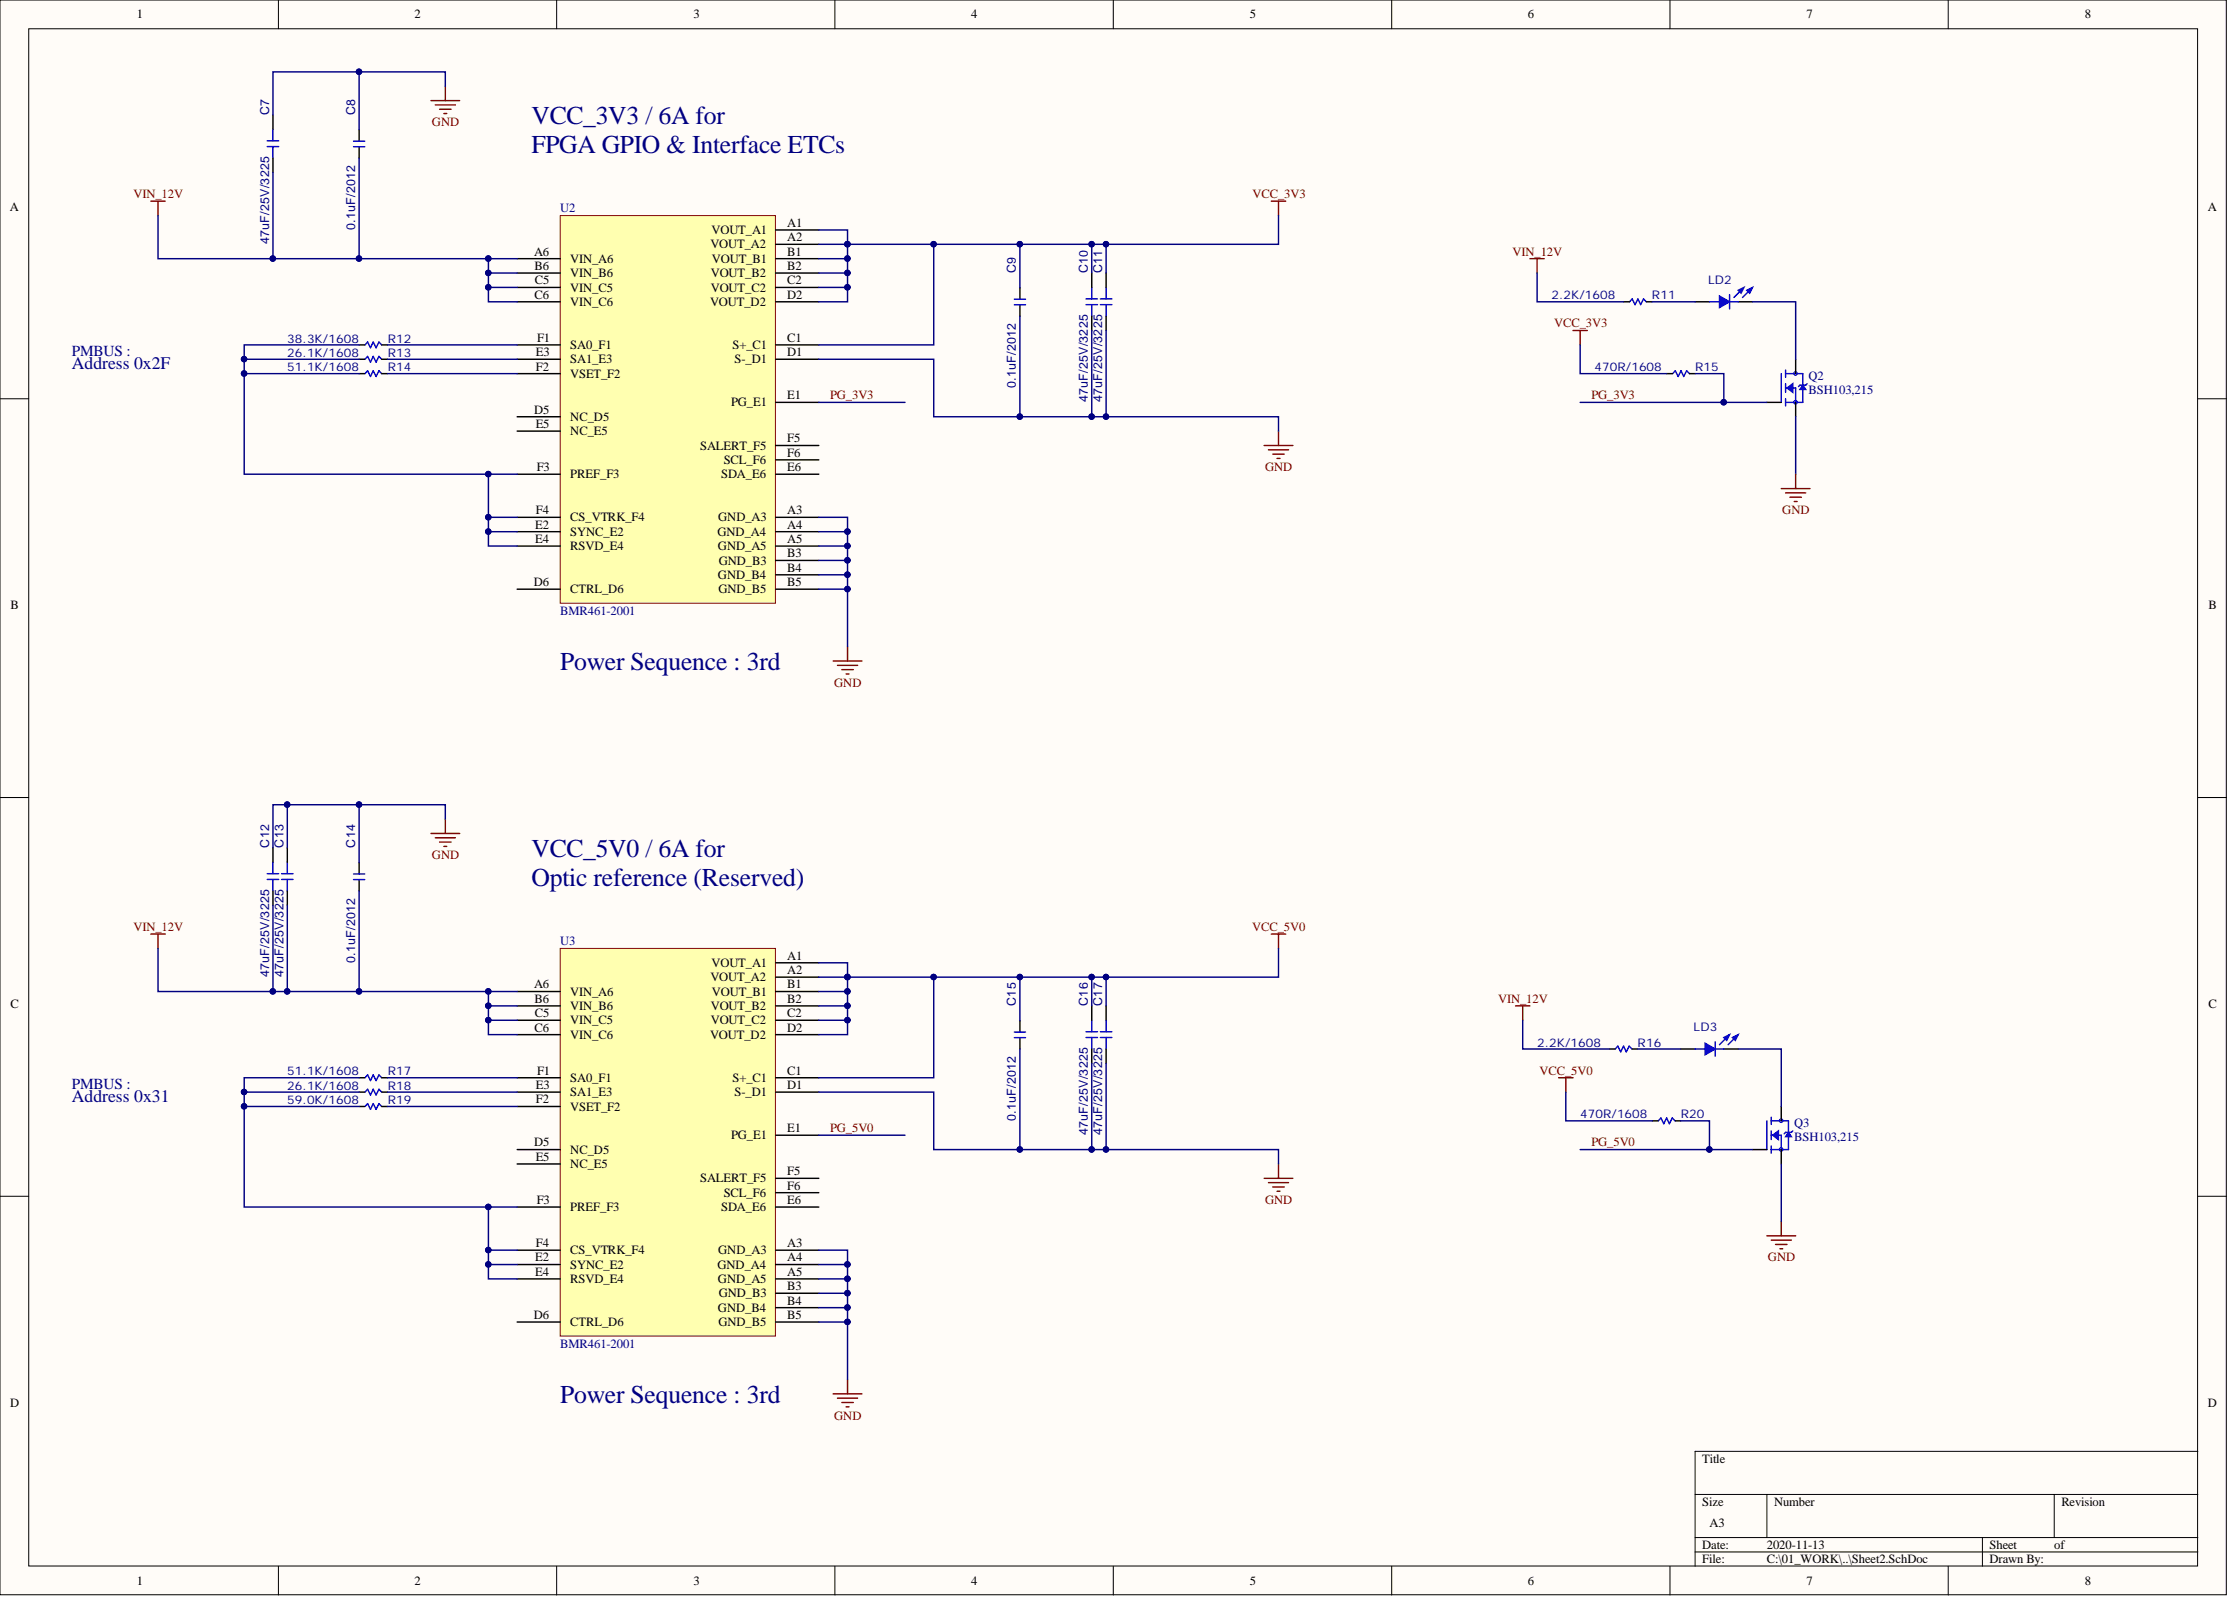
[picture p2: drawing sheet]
<svg xmlns="http://www.w3.org/2000/svg" width="393mm" height="282mm" viewBox="0 0 393 282" stroke-linecap="round" stroke-linejoin="round" font-family="sans-serif">
<defs><g id="words">
<g font-size="4.5" fill="#000080">
<text x="93.8" y="21.9">VCC_3V3 / 6A for</text>
<text x="93.8" y="26.9">FPGA GPIO &amp; Interface ETCs</text>
<text x="98.8" y="118.2">Power Sequence : 3rd</text>
<text x="93.8" y="151.1">VCC_5V0 / 6A for</text>
<text x="93.8" y="156.2">Optic reference (Reserved)</text>
<text x="98.8" y="247.4">Power Sequence : 3rd</text>
</g>
<g font-size="3.1" fill="#000080">
<text x="12.7" y="65.1">Address 0x2F</text>
<text x="12.7" y="194.4">Address 0x31</text>
</g>
<g font-size="2.7" fill="#000080">
<text x="12.7" y="62.8">PMBUS :</text>
<text x="12.7" y="192.1">PMBUS :</text>
</g>
<g font-size="2.2">
<text x="24.1" y="3.3">1</text>
<text x="73.1" y="3.3">2</text>
<text x="122.3" y="3.3">3</text>
<text x="171.3" y="3.3">4</text>
<text x="220.5" y="3.3">5</text>
<text x="269.5" y="3.3">6</text>
<text x="318.6" y="3.3">7</text>
<text x="367.7" y="3.3">8</text>
<text x="1.7" y="37.2">A</text>
<text x="125.5" y="41.3">VOUT_A1</text>
<text x="138.9" y="40">A1</text>
<text x="389.4" y="37.2">A</text>
<text x="94.2" y="45.1">A6</text>
<text x="94.3" y="47.6">B6</text>
<text x="100.6" y="46.3">VIN_A6</text>
<text x="125.3" y="43.8">VOUT_A2</text>
<text x="125.6" y="46.3">VOUT_B1</text>
<text x="138.9" y="42.5">A2</text>
<text x="138.9" y="45.1">B1</text>
<text x="138.9" y="47.6">B2</text>
<text x="94.3" y="52.7">C6</text>
<text x="94.4" y="50.2">C5</text>
<text x="100.6" y="48.9">VIN_B6</text>
<text x="100.6" y="51.4">VIN_C5</text>
<text x="100.6" y="54">VIN_C6</text>
<text x="125.2" y="54">VOUT_D2</text>
<text x="125.4" y="48.9">VOUT_B2</text>
<text x="125.4" y="51.4">VOUT_C2</text>
<text x="138.9" y="50.2">C2</text>
<text x="138.9" y="52.7">D2</text>
<text x="94.5" y="62.8">E3</text>
<text x="94.5" y="65.4">F2</text>
<text x="94.7" y="60.3">F1</text>
<text x="100.6" y="61.6">SA0_F1</text>
<text x="100.6" y="64.1">SA1_E3</text>
<text x="129.2" y="61.6">S+_C1</text>
<text x="129.6" y="64.1">S-_D1</text>
<text x="138.9" y="60.3">C1</text>
<text x="138.9" y="62.8">D1</text>
<text x="100.6" y="66.6">VSET_F2</text>
<text x="128.9" y="71.7">PG_E1</text>
<text x="138.9" y="70.4">E1</text>
<text x="94.2" y="73">D5</text>
<text x="94.5" y="75.5">E5</text>
<text x="100.6" y="74.2">NC_D5</text>
<text x="100.6" y="76.8">NC_E5</text>
<text x="94.7" y="83.1">F3</text>
<text x="123.5" y="79.3">SALERT_F5</text>
<text x="127.7" y="81.8">SCL_F6</text>
<text x="138.9" y="78">F5</text>
<text x="138.9" y="80.6">F6</text>
<text x="138.9" y="83.1">E6</text>
<text x="100.6" y="84.4">PREF_F3</text>
<text x="127.2" y="84.4">SDA_E6</text>
<text x="94.4" y="93.2">E2</text>
<text x="94.4" y="95.8">E4</text>
<text x="94.5" y="90.7">F4</text>
<text x="100.6" y="92">CS_VTRK_F4</text>
<text x="100.6" y="94.5">SYNC_E2</text>
<text x="126.6" y="94.5">GND_A4</text>
<text x="126.7" y="92">GND_A3</text>
<text x="138.9" y="90.7">A3</text>
<text x="138.9" y="93.2">A4</text>
<text x="138.9" y="95.8">A5</text>
<text x="100.6" y="97">RSVD_E4</text>
<text x="126.6" y="97">GND_A5</text>
<text x="126.8" y="99.6">GND_B3</text>
<text x="138.9" y="98.3">B3</text>
<text x="138.9" y="100.8">B4</text>
<text x="1.9" y="107.5">B</text>
<text x="94.2" y="103.4">D6</text>
<text x="100.6" y="104.6">CTRL_D6</text>
<text x="126.6" y="102.1">GND_B4</text>
<text x="126.7" y="104.6">GND_B5</text>
<text x="138.9" y="103.4">B5</text>
<text x="389.6" y="107.5">B</text>
<text x="125.3" y="173.1">VOUT_A2</text>
<text x="125.5" y="170.5">VOUT_A1</text>
<text x="138.9" y="169.3">A1</text>
<text x="138.9" y="171.8">A2</text>
<text x="1.8" y="177.8">C</text>
<text x="94.2" y="174.3">A6</text>
<text x="94.3" y="176.9">B6</text>
<text x="94.4" y="179.4">C5</text>
<text x="100.6" y="175.6">VIN_A6</text>
<text x="100.6" y="178.1">VIN_B6</text>
<text x="125.4" y="178.1">VOUT_B2</text>
<text x="125.6" y="175.6">VOUT_B1</text>
<text x="138.9" y="174.3">B1</text>
<text x="138.9" y="176.9">B2</text>
<text x="138.9" y="179.4">C2</text>
<text x="389.5" y="177.8">C</text>
<text x="94.3" y="182">C6</text>
<text x="100.6" y="180.7">VIN_C5</text>
<text x="100.6" y="183.2">VIN_C6</text>
<text x="125.2" y="183.2">VOUT_D2</text>
<text x="125.4" y="180.7">VOUT_C2</text>
<text x="138.9" y="182">D2</text>
<text x="94.7" y="189.6">F1</text>
<text x="100.6" y="190.8">SA0_F1</text>
<text x="129.2" y="190.8">S+_C1</text>
<text x="138.9" y="189.6">C1</text>
<text x="94.5" y="192.1">E3</text>
<text x="94.5" y="194.6">F2</text>
<text x="100.6" y="193.4">SA1_E3</text>
<text x="100.6" y="195.9">VSET_F2</text>
<text x="129.6" y="193.4">S-_D1</text>
<text x="138.9" y="192.1">D1</text>
<text x="94.2" y="202.2">D5</text>
<text x="100.6" y="203.5">NC_D5</text>
<text x="128.9" y="201">PG_E1</text>
<text x="138.9" y="199.7">E1</text>
<text x="94.5" y="204.8">E5</text>
<text x="100.6" y="206">NC_E5</text>
<text x="123.5" y="208.6">SALERT_F5</text>
<text x="138.9" y="207.3">F5</text>
<text x="138.9" y="209.8">F6</text>
<text x="94.7" y="212.4">F3</text>
<text x="100.6" y="213.6">PREF_F3</text>
<text x="127.2" y="213.6">SDA_E6</text>
<text x="127.7" y="211.1">SCL_F6</text>
<text x="138.9" y="212.4">E6</text>
<text x="94.5" y="220">F4</text>
<text x="100.6" y="221.2">CS_VTRK_F4</text>
<text x="126.7" y="221.2">GND_A3</text>
<text x="138.9" y="220">A3</text>
<text x="94.4" y="222.5">E2</text>
<text x="94.4" y="225">E4</text>
<text x="100.6" y="223.8">SYNC_E2</text>
<text x="100.6" y="226.3">RSVD_E4</text>
<text x="126.6" y="223.8">GND_A4</text>
<text x="126.6" y="226.3">GND_A5</text>
<text x="138.9" y="222.5">A4</text>
<text x="138.9" y="225">A5</text>
<text x="138.9" y="227.6">B3</text>
<text x="94.2" y="232.6">D6</text>
<text x="100.6" y="233.9">CTRL_D6</text>
<text x="126.6" y="231.4">GND_B4</text>
<text x="126.7" y="233.9">GND_B5</text>
<text x="126.8" y="228.8">GND_B3</text>
<text x="138.9" y="230.1">B4</text>
<text x="138.9" y="232.6">B5</text>
<text x="1.8" y="248.2">D</text>
<text x="389.5" y="248.2">D</text>
<text x="300.3" y="258">Title</text>
<text x="300.3" y="265.6">Size</text>
<text x="301.5" y="269.4">A3</text>
<text x="312.9" y="265.6">Number</text>
<text x="363.6" y="265.6">Revision</text>
<text x="300.3" y="273.2">Date:</text>
<text x="300.3" y="275.7">File:</text>
<text x="311.7" y="273.2">2020-11-13</text>
<text x="311.7" y="275.7">C:\01_WORK\..\Sheet2.SchDoc</text>
<text x="350.9" y="273.2">Sheet</text>
<text x="350.9" y="275.7">Drawn By:</text>
<text x="362.3" y="273.2">of</text>
<text x="24.1" y="279.5">1</text>
<text x="73.1" y="279.5">2</text>
<text x="122.3" y="279.5">3</text>
<text x="171.3" y="279.5">4</text>
<text x="220.5" y="279.5">5</text>
<text x="269.5" y="279.5">6</text>
<text x="318.6" y="279.5">7</text>
<text x="367.7" y="279.5">8</text>
</g>
<g font-size="2.2" fill="#000080">
<text x="47.5" y="20.3" transform="rotate(-90 47.5 20.3)">C7</text>
<text x="62.7" y="20.3" transform="rotate(-90 62.7 20.3)">C8</text>
<text x="62.7" y="40.6" transform="rotate(-90 62.7 40.6)">0.1uF/2012</text>
<text x="98.8" y="37.5">U2</text>
<text x="47.5" y="43.1" transform="rotate(-90 47.5 43.1)">47uF/25V/3225</text>
<text x="179.2" y="48.2" transform="rotate(-90 179.2 48.2)">C9</text>
<text x="191.9" y="48.2" transform="rotate(-90 191.9 48.2)">C10</text>
<text x="194.4" y="48.2" transform="rotate(-90 194.4 48.2)">C11</text>
<text x="179.2" y="68.4" transform="rotate(-90 179.2 68.4)">0.1uF/2012</text>
<text x="191.9" y="71" transform="rotate(-90 191.9 71)">47uF/25V/3225</text>
<text x="194.4" y="71" transform="rotate(-90 194.4 71)">47uF/25V/3225</text>
<text x="319" y="67">Q2</text>
<text x="319" y="69.5">BSH103,215</text>
<text x="98.8" y="108.4">BMR461-2001</text>
<text x="47.5" y="149.5" transform="rotate(-90 47.5 149.5)">C12</text>
<text x="50" y="149.5" transform="rotate(-90 50 149.5)">C13</text>
<text x="62.7" y="149.5" transform="rotate(-90 62.7 149.5)">C14</text>
<text x="98.8" y="166.7">U3</text>
<text x="47.5" y="172.4" transform="rotate(-90 47.5 172.4)">47uF/25V/3225</text>
<text x="50" y="172.4" transform="rotate(-90 50 172.4)">47uF/25V/3225</text>
<text x="62.7" y="169.8" transform="rotate(-90 62.7 169.8)">0.1uF/2012</text>
<text x="179.2" y="177.4" transform="rotate(-90 179.2 177.4)">C15</text>
<text x="191.9" y="177.4" transform="rotate(-90 191.9 177.4)">C16</text>
<text x="194.4" y="177.4" transform="rotate(-90 194.4 177.4)">C17</text>
<text x="179.2" y="197.7" transform="rotate(-90 179.2 197.7)">0.1uF/2012</text>
<text x="191.9" y="200.2" transform="rotate(-90 191.9 200.2)">47uF/25V/3225</text>
<text x="194.4" y="200.2" transform="rotate(-90 194.4 200.2)">47uF/25V/3225</text>
<text x="316.5" y="198.8">Q3</text>
<text x="316.5" y="201.3">BSH103,215</text>
<text x="98.8" y="237.7">BMR461-2001</text>
</g>
<g font-size="2.2" fill="#800000">
<text x="76.2" y="22.3">GND</text>
<text x="23.5" y="34.9">VIN_12V</text>
<text x="220.9" y="34.9">VCC_3V3</text>
<text x="266.8" y="45.1">VIN_12V</text>
<text x="274.1" y="57.8">VCC_3V3</text>
<text x="146.4" y="70.4">PG_3V3</text>
<text x="280.7" y="70.4">PG_3V3</text>
<text x="223.2" y="83.1">GND</text>
<text x="314.4" y="90.7">GND</text>
<text x="147.1" y="121.1">GND</text>
<text x="76.2" y="151.5">GND</text>
<text x="23.5" y="164.2">VIN_12V</text>
<text x="220.9" y="164.2">VCC_5V0</text>
<text x="264.3" y="176.9">VIN_12V</text>
<text x="271.6" y="189.6">VCC_5V0</text>
<text x="146.4" y="199.7">PG_5V0</text>
<text x="280.7" y="202.2">PG_5V0</text>
<text x="223.2" y="212.4">GND</text>
<text x="311.8" y="222.5">GND</text>
<text x="147.1" y="250.4">GND</text>
</g>
<g font-size="2.1" fill="#000080">
<text x="273.7" y="52.8">2.2K/1608</text>
<text x="291.4" y="52.8">R11</text>
<text x="301.3" y="50">LD2</text>
<text x="50.7" y="60.4">38.3K/1608</text>
<text x="50.7" y="63">26.1K/1608</text>
<text x="50.7" y="65.5">51.1K/1608</text>
<text x="68.4" y="60.4">R12</text>
<text x="68.4" y="63">R13</text>
<text x="68.4" y="65.5">R14</text>
<text x="281.3" y="65.5">470R/1608</text>
<text x="299" y="65.5">R15</text>
<text x="271.1" y="184.6">2.2K/1608</text>
<text x="288.9" y="184.6">R16</text>
<text x="298.7" y="181.8">LD3</text>
<text x="50.7" y="189.7">51.1K/1608</text>
<text x="68.4" y="189.7">R17</text>
<text x="50.7" y="192.2">26.1K/1608</text>
<text x="50.7" y="194.8">59.0K/1608</text>
<text x="68.4" y="192.2">R18</text>
<text x="68.4" y="194.8">R19</text>
<text x="278.7" y="197.3">470R/1608</text>
<text x="296.5" y="197.3">R20</text>
</g>
</g></defs>
<g fill="#fffcf8" stroke="#000" stroke-width=".18">
<path d="M0 0h392.7v281.3h-392.7z"/>
<path d="M5.1 5.1h382.5v271.1h-382.5z"/>
</g>
<g fill="none" stroke="#000" stroke-width=".18">
<path d="M49.1 0v5.1M98.2 0v5.1M147.3 0v5.1M196.4 0v5.1M245.5 0v5.1M294.6 0v5.1M343.6 0v5.1M0 70.3h5.1M387.7 70.3h5M0 140.7h5.1M387.7 140.7h5M0 211h5.1"/>
<path d="M387.7 211h5M387.7 256h-88.7v20.3M49.1 276.3v5M98.2 276.3v5M147.3 276.3v5M196.4 276.3v5M245.5 276.3v5M294.6 276.3v5M299 263.6h88.7M299 271.2h88.7M299 273.7h88.7M311.7 263.6v7.6"/>
<path d="M343.6 276.3v5M349.7 271.2v5.1M362.3 263.6v7.6"/>
</g>
<path d="M98.8 38h38v68.4h-38z" fill="#ffffb0" stroke="#800000" stroke-width=".18"/>
<g fill="none" stroke="#000" stroke-width=".25">
<path d="M48.1 20.3v2.5M48.1 27.9v2.5M63.3 22.9v2M63.3 25.9v2M91.2 45.6h7.6M91.2 48.2h7.6M91.2 50.7h7.6M91.2 53.2h7.6M136.8 45.6h7.6M136.8 48.2h7.6M136.8 50.7h7.6M136.8 53.2h7.6"/>
<path d="M136.8 40.6h7.6M136.8 43.1h7.6M179.9 50.8v2M179.9 53.8v2M192.6 48.2v2.5M192.6 55.8v2.5M195.1 48.2v2.5M195.1 55.8v2.5M63.3 60.8h1M63.3 63.4h1M63.3 65.9h1M67.3 60.8h1"/>
<path d="M67.3 63.4h1M67.3 65.9h1M91.2 60.8h7.6M91.2 63.4h7.6M91.2 65.9h7.6M91.2 73.5h7.6M91.2 76h7.6M136.8 60.8h7.6M136.8 63.4h7.6M136.8 71h7.6M136.8 78.6h7.6M91.2 83.6h7.6"/>
<path d="M91.2 91.3h7.6M91.2 93.8h7.6M91.2 96.3h7.6M136.8 83.6h7.6M136.8 91.3h7.6M136.8 93.8h7.6M136.8 96.3h7.6M136.8 81.1h7.6M136.8 98.9h7.6M91.2 103.9h7.6M136.8 103.9h7.6M136.8 101.4h7.6"/>
</g>
<g fill="none" stroke="#800000" stroke-width=".25">
<path d="M76 17.7h5.1M76.8 18.5h3.5M77.5 19.3h2.1M78.5 15.2v2.5M26.6 35.5h2.5M27.9 35.5v2.5M78.3 20h.5M224.2 35.5h2.6M225.5 35.5v2.5M223 78.6h5M223.7 79.3h3.6M225.5 76v2.6"/>
<path d="M224.5 80.1h2M225.3 80.9h.5M147 116.6h5M147.7 117.4h3.6M148.5 118.1h2M149.2 118.9h.6M149.5 114.1v2.5"/>
</g>
<g fill="none" stroke="#00f" stroke-width=".25">
<path d="M47.1 24.8h2.1M47.1 25.9h2.1M48.1 22.8v2M48.1 25.9v2M62.4 25.9h1.9M62.4 24.9h1.9M178.9 53.8h2M178.9 52.8h2M191.6 53.7h2M191.6 52.7h2M192.6 50.7v2M192.6 53.7v2.1"/>
<path d="M194.1 53.7h2M194.1 52.7h2M195.1 50.7v2M195.1 53.7v2.1M64.4 60.8l.4-.5 .5 1 .5-1 .5 1 .5-1 .5 .5M64.4 63.4l.4-.5 .5 1 .5-1 .5 1 .5-1 .5 .5M64.4 65.9l.4-.5 .5 1 .5-1 .5 1 .5-1 .5 .5M314.2 65.9v5.1M315 65.3v1.2M315 67.7v1.5M315 70.3v1.3M315 68.4h1.7v2.6"/>
<path d="M315 65.9h3v5.1h-3M318.8 67.7l-.3 .2h-1l-.3 .3"/>
</g>
<g fill="none" stroke="#000080" stroke-width=".25">
<path d="M63.3 12.7v10.2M48.1 30.4v15.2M63.3 27.9v17.7M225.5 38v5.1h-76M86.2 45.6v2.6h5M86.2 48.2v2.5h5M86.2 50.7v2.5h5M144.4 40.6h5.1v12.6h-5.1M144.4 50.7h5.1M144.4 48.2h5.1M144.4 45.6h5.1M164.7 43.1v17.7h-20.3"/>
<path d="M179.9 43.1v7.7M179.9 55.8v17.7M192.6 43.1v5.1M192.6 58.3v15.2M195.1 43.1v5.1M195.1 58.3v15.2M43.1 63.4h20.2M43.1 65.9h20.2M63.3 60.8h-20.2v22.8h48.1M68.3 60.8h22.9M68.3 63.4h22.9M68.3 65.9h22.9"/>
<path d="M144.4 63.4h20.3v10.1h60.8v2.5M86.2 83.6v7.7h5M86.2 91.3v2.5h5M86.2 93.8v2.5h5M144.4 91.3h5.1v22.8M144.4 93.8h5.1M144.4 96.3h5.1M144.4 98.9h5.1M144.4 101.4h5.1M144.4 103.9h5.1"/>
</g>
<g fill="#000080" stroke="#000080" stroke-width=".18">
<circle cx="86.1" cy="48.1" r=".48"/>
<circle cx="86.1" cy="45.6" r=".48"/>
<circle cx="86.1" cy="50.7" r=".48"/>
<circle cx="48.1" cy="45.6" r=".48"/>
<circle cx="63.3" cy="45.6" r=".48"/>
<circle cx="63.3" cy="12.7" r=".48"/>
<circle cx="43.1" cy="63.3" r=".48"/>
<circle cx="43.1" cy="65.9" r=".48"/>
<circle cx="86.1" cy="91.2" r=".48"/>
<circle cx="86.1" cy="83.6" r=".48"/>
<circle cx="86.1" cy="93.8" r=".48"/>
<circle cx="149.5" cy="50.7" r=".48"/>
<circle cx="149.5" cy="48.1" r=".48"/>
<circle cx="149.5" cy="45.6" r=".48"/>
<circle cx="179.9" cy="43.1" r=".48"/>
<circle cx="192.5" cy="43.1" r=".48"/>
<circle cx="195.1" cy="43.1" r=".48"/>
<circle cx="164.7" cy="43.1" r=".48"/>
<circle cx="179.9" cy="73.5" r=".48"/>
<circle cx="192.5" cy="73.5" r=".48"/>
<circle cx="195.1" cy="73.5" r=".48"/>
<circle cx="149.5" cy="93.8" r=".48"/>
<circle cx="149.5" cy="96.3" r=".48"/>
<circle cx="149.5" cy="98.8" r=".48"/>
<circle cx="149.5" cy="101.4" r=".48"/>
<circle cx="149.5" cy="103.9" r=".48"/>
<circle cx="149.5" cy="43.1" r=".48"/>
</g>
<path d="M318 67.9l.5 .8h-1z" fill="#00f"/>
<path d="M318 67.9l.5 .8h-1z" fill="none" stroke="#00f" stroke-width=".25"/>
<path d="M315.2 68.4l1-.7v1.5z" fill="#00f"/>
<path d="M295 65.9l.5-.5 .5 1 .5-1 .5 1 .5-1 .5 .5M315.2 68.4l1-.7v1.5z" fill="none" stroke="#00f" stroke-width=".25"/>
<g fill="none" stroke="#00f" stroke-width=".18">
<circle cx="316.7" cy="70.9" r=".33"/>
<circle cx="316.7" cy="65.9" r=".33"/>
</g>
<path d="M294 65.9h1M298 65.9h1M311.7 71h2.5M316.7 63.4v2.5M316.7 71v2.5" fill="none" stroke="#000" stroke-width=".25"/>
<path d="M277.5 58.3h2.5M278.7 58.3v2.5" fill="none" stroke="#800000" stroke-width=".25"/>
<path d="M308.1 51.2l1-.5-.5 1z" fill="#00f"/>
<path d="M308.1 51.2l1-.5-.5 1z" fill="none" stroke="#00f" stroke-width=".25"/>
<path d="M306.6 51.2l1-.5-.5 1z" fill="#00f"/>
<path d="M306.6 51.2l1-.5-.5 1zM307.4 51l-1.6 1.5M308.9 51l-1.5 1.5" fill="none" stroke="#00f" stroke-width=".25"/>
<path d="M299 53.2h2.5M306.6 53.2h2.5" fill="none" stroke="#000" stroke-width=".25"/>
<path d="M303.3 52.2l1.8 1-1.8 1z" fill="#00f"/>
<path d="M287.4 53.2l.5-.5 .5 1 .5-1 .5 1 .5-1 .5 .5M301.5 53.2h5.1M303.3 52.2l1.8 1-1.8 1zM305.1 52v2.5" fill="none" stroke="#00f" stroke-width=".25"/>
<path d="M286.4 53.2h1M290.4 53.2h1" fill="none" stroke="#000" stroke-width=".25"/>
<path d="M269.9 45.6h2.5M271.1 45.6v2.6" fill="none" stroke="#800000" stroke-width=".25"/>
<path d="M271.1 48.2v5h15.3M291.4 53.2h7.6M309.1 53.2h7.6v10.2M278.7 60.8v5.1h15.3M316.7 73.5v10.1" fill="none" stroke="#000080" stroke-width=".25"/>
<path d="M98.8 167.3h38v68.4h-38z" fill="#ffffb0" stroke="#800000" stroke-width=".18"/>
<g fill="none" stroke="#000" stroke-width=".25">
<path d="M48.1 149.5v2.6M48.1 157.2v2.5M50.7 149.5v2.6M50.7 157.2v2.5M63.3 152.2v2M63.3 155.1v2.1M91.2 174.9h7.6M91.2 177.4h7.6M91.2 180h7.6M136.8 174.9h7.6M136.8 177.4h7.6M136.8 180h7.6"/>
<path d="M136.8 169.8h7.6M136.8 172.4h7.6M192.6 177.4v2.6M195.1 177.4v2.6M63.3 190.1h1M63.3 192.6h1M63.3 195.2h1M67.3 190.1h1M67.3 192.6h1M67.3 195.2h1M91.2 182.5h7.6M91.2 190.1h7.6"/>
<path d="M91.2 192.6h7.6M91.2 195.2h7.6M136.8 182.5h7.6M136.8 190.1h7.6M136.8 192.6h7.6M179.9 180v2M179.9 183v2M192.6 185v2.6M195.1 185v2.6M91.2 202.8h7.6M91.2 205.3h7.6M91.2 212.9h7.6"/>
<path d="M136.8 212.9h7.6M136.8 200.2h7.6M136.8 207.8h7.6M136.8 210.4h7.6M91.2 220.5h7.6M91.2 223.1h7.6M91.2 225.6h7.6M91.2 233.2h7.6M136.8 220.5h7.6M136.8 223.1h7.6M136.8 225.6h7.6M136.8 233.2h7.6"/>
<path d="M136.8 228.1h7.6M136.8 230.7h7.6"/>
</g>
<g fill="none" stroke="#800000" stroke-width=".25">
<path d="M76 147h5.1M76.8 147.8h3.5M77.5 148.5h2.1M78.3 149.3h.5M78.5 144.5v2.5M26.6 164.8h2.5M27.9 164.8v2.5M224.2 164.8h2.6M225.5 164.8v2.5M223 207.8h5M223.7 208.6h3.6M224.5 209.4h2"/>
<path d="M225.3 210.1h.5M225.5 205.3v2.5M147 245.9h5M147.7 246.6h3.6M148.5 247.4h2M149.2 248.1h.6M149.5 243.3v2.6"/>
</g>
<g fill="none" stroke="#00f" stroke-width=".25">
<path d="M47.1 154.1h2.1M47.1 155.1h2.1M48.1 152.1v2M48.1 155.1v2.1M49.7 154.1h2M49.7 155.1h2M50.7 152.1v2M50.7 155.1v2.1M62.4 155.1h1.9M62.4 154.2h1.9M192.6 180v2M195.1 180v2"/>
<path d="M64.4 190.1l.4-.5 .5 1 .5-1 .5 1 .5-1 .5 .5M64.4 192.6l.4-.5 .5 1 .5-1 .5 1 .5-1 .5 .5M64.4 195.2l.4-.5 .5 1 .5-1 .5 1 .5-1 .5 .5M178.9 183h2M178.9 182h2M191.6 182h2M191.6 183h2M192.6 183v2M194.1 182h2M194.1 183h2M195.1 183v2M311.7 197.7v5.1"/>
<path d="M312.4 197.1v1.2M312.4 199.5v1.5M312.4 197.7h3.1v5.1h-3.1M316.2 199.5l-.2 .2h-1l-.3 .3M312.4 202.1v1.3M312.4 200.2h1.8v2.6"/>
</g>
<g fill="none" stroke="#000080" stroke-width=".25">
<path d="M48.1 159.7v15.2M50.7 141.9v7.6M50.7 159.7v15.2M63.3 141.9v10.3M63.3 157.2v17.7M78.5 144.5v-2.6h-30.4v7.6M27.9 167.3v7.6h63.3M86.2 174.9v2.5h5M86.2 177.4v2.6h5M86.2 180v2.5h5M144.4 169.8h5.1v12.7h-5.1M144.4 180h5.1"/>
<path d="M144.4 177.4h5.1M144.4 174.9h5.1M164.7 172.4v17.7h-20.3M179.9 172.4v7.6M192.6 172.4v5M195.1 172.4v5M225.5 167.3v5.1h-76M43.1 192.6h20.2M43.1 195.2h20.2M63.3 190.1h-20.2v22.8h48.1M68.3 190.1h22.9M68.3 192.6h22.9"/>
<path d="M68.3 195.2h22.9M144.4 192.6h20.3v10.2h60.8v2.5M179.9 185v17.8M192.6 187.6v15.2M195.1 187.6v15.2M86.2 212.9v7.6h5M86.2 220.5v2.6h5M86.2 223.1v2.5h5M144.4 220.5h5.1v22.8M144.4 223.1h5.1M144.4 225.6h5.1M144.4 228.1h5.1"/>
<path d="M144.4 230.7h5.1M144.4 233.2h5.1"/>
</g>
<g fill="#000080" stroke="#000080" stroke-width=".18">
<circle cx="86.1" cy="177.4" r=".48"/>
<circle cx="86.1" cy="174.9" r=".48"/>
<circle cx="86.1" cy="179.9" r=".48"/>
<circle cx="48.1" cy="174.9" r=".48"/>
<circle cx="50.7" cy="174.9" r=".48"/>
<circle cx="63.3" cy="174.9" r=".48"/>
<circle cx="63.3" cy="141.9" r=".48"/>
<circle cx="50.7" cy="141.9" r=".48"/>
<circle cx="43.1" cy="192.6" r=".48"/>
<circle cx="43.1" cy="195.1" r=".48"/>
<circle cx="86.1" cy="220.5" r=".48"/>
<circle cx="86.1" cy="212.9" r=".48"/>
<circle cx="86.1" cy="223" r=".48"/>
<circle cx="149.5" cy="179.9" r=".48"/>
<circle cx="149.5" cy="177.4" r=".48"/>
<circle cx="149.5" cy="174.9" r=".48"/>
<circle cx="179.9" cy="172.3" r=".48"/>
<circle cx="192.5" cy="172.3" r=".48"/>
<circle cx="195.1" cy="172.3" r=".48"/>
<circle cx="164.7" cy="172.3" r=".48"/>
<circle cx="179.9" cy="202.7" r=".48"/>
<circle cx="192.5" cy="202.7" r=".48"/>
<circle cx="195.1" cy="202.7" r=".48"/>
<circle cx="149.5" cy="223" r=".48"/>
<circle cx="149.5" cy="225.6" r=".48"/>
<circle cx="149.5" cy="228.1" r=".48"/>
<circle cx="149.5" cy="230.6" r=".48"/>
<circle cx="149.5" cy="233.2" r=".48"/>
<circle cx="149.5" cy="172.3" r=".48"/>
</g>
<path d="M315.5 199.7l.5 .8h-1z" fill="#00f"/>
<path d="M315.5 199.7l.5 .8h-1z" fill="none" stroke="#00f" stroke-width=".25"/>
<path d="M312.7 200.2l1-.7v1.5z" fill="#00f"/>
<path d="M292.5 197.7l.5-.5 .5 1 .5-1 .5 1 .5-1 .5 .5M312.7 200.2l1-.7v1.5z" fill="none" stroke="#00f" stroke-width=".25"/>
<g fill="none" stroke="#00f" stroke-width=".18">
<circle cx="314.2" cy="197.7" r=".33"/>
<circle cx="314.2" cy="202.7" r=".33"/>
</g>
<path d="M291.5 197.7h1M295.5 197.7h1M314.2 195.2v2.5M309.1 202.8h2.6M314.2 202.8v2.5" fill="none" stroke="#000" stroke-width=".25"/>
<path d="M274.9 190.1h2.6M276.2 190.1v2.5M311.7 218h5M312.4 218.7h3.6M313.2 219.5h2M314.2 215.4v2.6M313.9 220.3h.6" fill="none" stroke="#800000" stroke-width=".25"/>
<path d="M305.6 183l1-.5-.5 1z" fill="#00f"/>
<path d="M305.6 183l1-.5-.5 1z" fill="none" stroke="#00f" stroke-width=".25"/>
<path d="M304.1 183l1-.5-.5 1z" fill="#00f"/>
<path d="M304.1 183l1-.5-.5 1zM304.8 182.8l-1.5 1.5M306.3 182.8l-1.5 1.5" fill="none" stroke="#00f" stroke-width=".25"/>
<path d="M296.5 185h2.5M304.1 185h2.5" fill="none" stroke="#000" stroke-width=".25"/>
<path d="M300.8 184l1.7 1-1.7 1z" fill="#00f"/>
<path d="M284.9 185l.5-.5 .5 1 .5-1 .5 1 .5-1 .5 .5M299 185h5.1M300.8 184l1.7 1-1.7 1zM302.5 183.8v2.5" fill="none" stroke="#00f" stroke-width=".25"/>
<path d="M283.9 185h1M287.9 185h1" fill="none" stroke="#000" stroke-width=".25"/>
<path d="M314.2 86.2h5.1M315 86.9h3.5M315.7 87.7h2M316.5 88.5h.5M316.7 83.6v2.6M267.3 177.4h2.6M268.6 177.4v2.6" fill="none" stroke="#800000" stroke-width=".25"/>
<g fill="none" stroke="#000080" stroke-width=".25">
<path d="M78.5 15.2v-2.5h-30.4v7.6M27.9 38v7.6h63.3M144.4 43.1h5.1M144.4 71h15.2M278.7 71h25.4M299 65.9h5.1v5.1h7.6M144.4 172.4h5.1M268.6 180v5h15.3M276.2 192.6v5.1h15.3M288.9 185h7.6M296.5 197.7h5v5.1h7.6M306.6 185h7.6v10.2"/>
<path d="M144.4 200.2h15.2M278.7 202.8h22.8M314.2 205.3v10.1"/>
</g>
<g fill="#000080" stroke="#000080" stroke-width=".18">
<circle cx="86.1" cy="45.6" r=".48"/>
<circle cx="63.3" cy="45.6" r=".48"/>
<circle cx="48.1" cy="45.6" r=".48"/>
<circle cx="63.3" cy="12.7" r=".48"/>
<circle cx="149.5" cy="43.1" r=".48"/>
<circle cx="149.5" cy="172.3" r=".48"/>
<circle cx="304" cy="70.9" r=".48"/>
<circle cx="301.5" cy="202.7" r=".48"/>
</g>
<use href="#words"/>
</svg>
